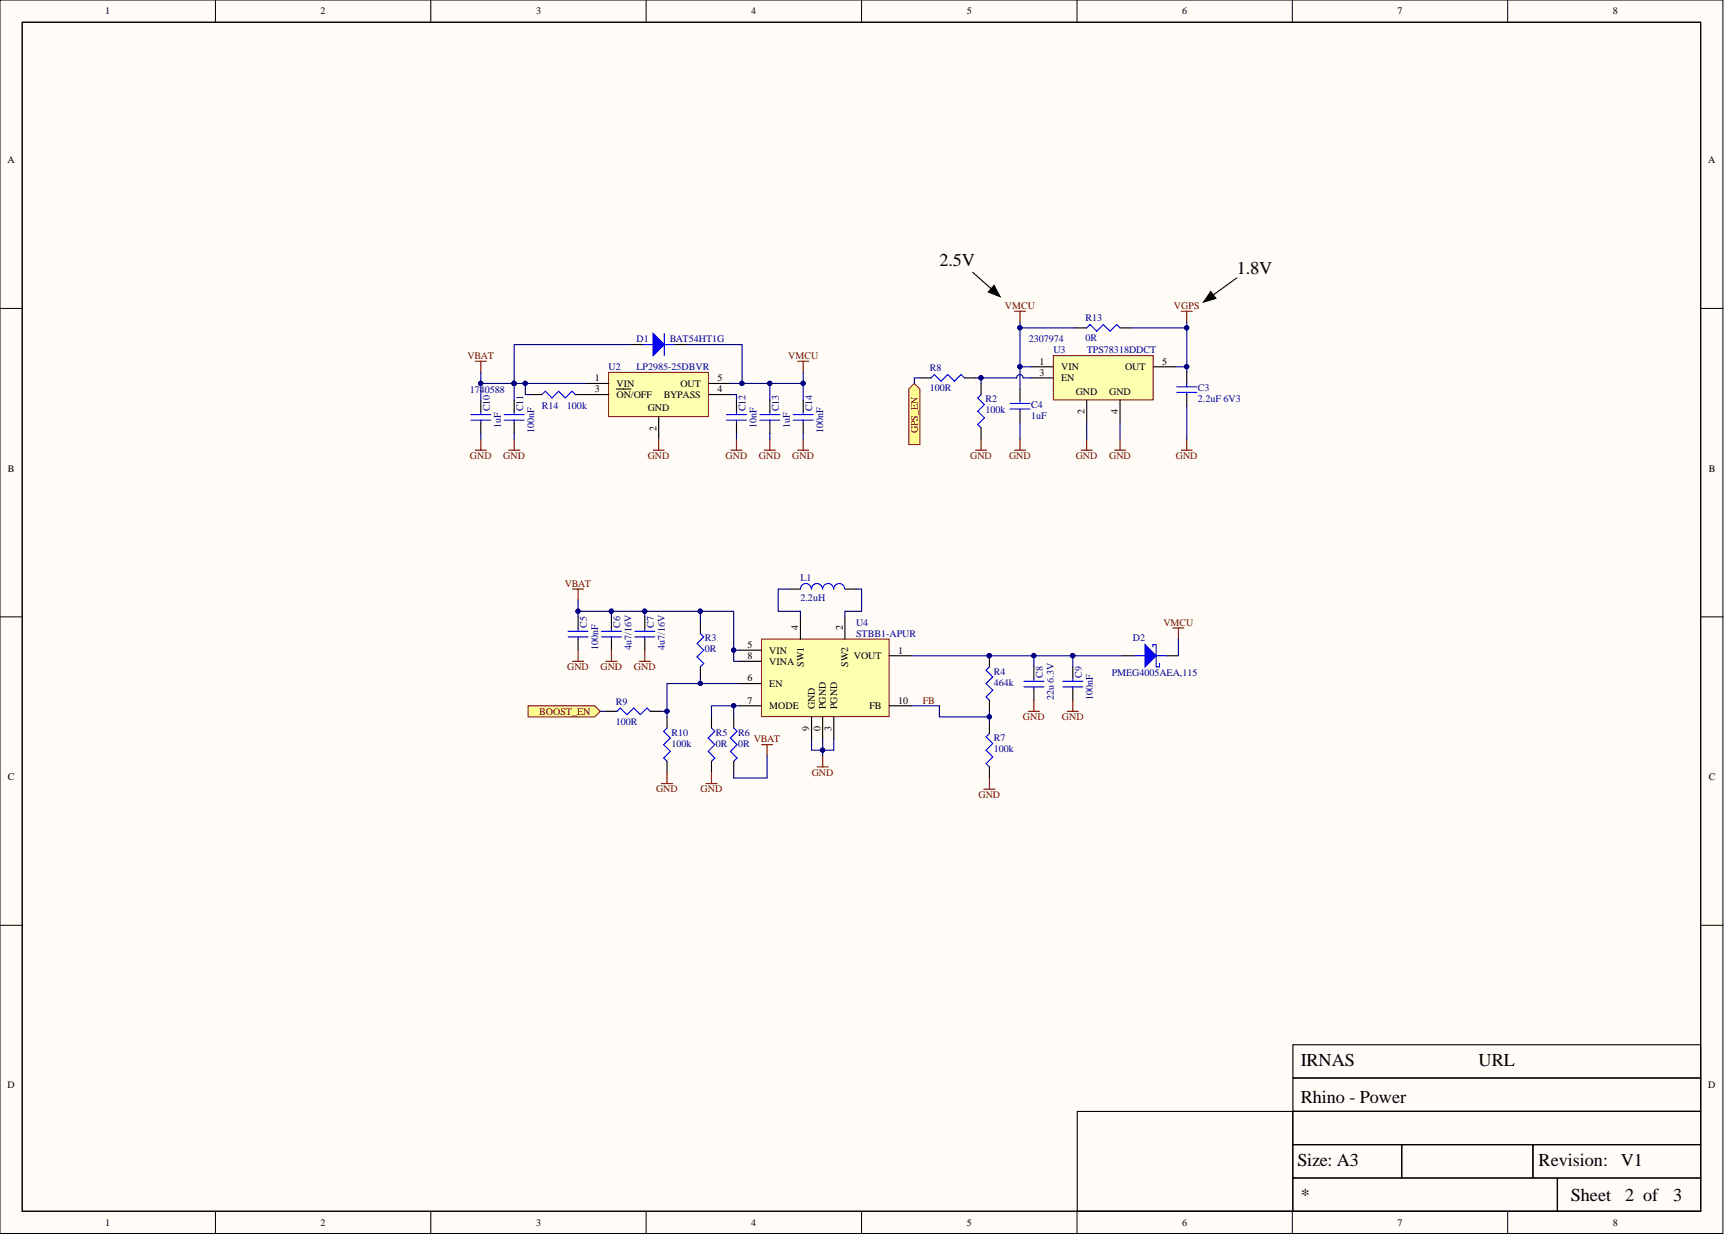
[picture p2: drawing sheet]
<svg xmlns="http://www.w3.org/2000/svg" width="393mm" height="282mm" viewBox="0 0 393 282" stroke-linecap="round" stroke-linejoin="round" font-family="sans-serif">
<defs><g id="words">
<g font-size="4.1">
<text x="214.2" y="60.6">2.5V</text>
<text x="282" y="62.5">1.8V</text>
<text x="296.6" y="243.2">IRNAS</text>
<text x="337.2" y="243.2">URL</text>
<text x="296.6" y="251.6">Rhino - Power</text>
<text x="295.8" y="266">Size: A3</text>
<text x="350.8" y="266">Revision:</text>
<text x="369.6" y="266">V1</text>
<text x="296.6" y="273.9">*</text>
<text x="358.2" y="273.9">Sheet</text>
<text x="370.6" y="273.9">2 of</text>
<text x="381.5" y="273.9">3</text>
</g>
<g font-size="2.3">
<text x="24" y="3.3">1</text>
<text x="73.1" y="3.3">2</text>
<text x="122.2" y="3.3">3</text>
<text x="171.3" y="3.3">4</text>
<text x="220.5" y="3.3">5</text>
<text x="269.6" y="3.3">6</text>
<text x="318.7" y="3.3">7</text>
<text x="367.8" y="3.3">8</text>
<text x="1.7" y="37.2">A</text>
<text x="389.5" y="37.2">A</text>
<text x="237" y="83.1">1</text>
<text x="265" y="83.1">5</text>
<text x="135.6" y="86.9">1</text>
<text x="135.6" y="89.5">3</text>
<text x="140.6" y="88.2">VIN</text>
<text x="155.1" y="88.2">OUT</text>
<text x="163.6" y="86.9">5</text>
<text x="163.6" y="89.5">4</text>
<text x="237" y="85.7">3</text>
<text x="242" y="84.4">VIN</text>
<text x="242" y="86.9">EN</text>
<text x="245.3" y="90">GND</text>
<text x="252.9" y="90">GND</text>
<text x="256.5" y="84.4">OUT</text>
<text x="140.6" y="90.7">ON/OFF</text>
<text x="147.7" y="93.8">GND</text>
<text x="151.4" y="90.7">BYPASS</text>
<text x="247.3" y="94.4" transform="rotate(-90 247.3 94.4)">2</text>
<text x="254.9" y="94.4" transform="rotate(-90 254.9 94.4)">4</text>
<text x="149.7" y="98.2" transform="rotate(-90 149.7 98.2)">2</text>
<text x="1.8" y="107.6">B</text>
<text x="389.6" y="107.6">B</text>
<text x="182" y="143.7" transform="rotate(-90 182 143.7)">4</text>
<text x="192.2" y="143.7" transform="rotate(-90 192.2 143.7)">2</text>
<text x="170.5" y="147.8">5</text>
<text x="175.4" y="149">VIN</text>
<text x="204.8" y="149">1</text>
<text x="170.5" y="155.4">6</text>
<text x="170.5" y="150.3">8</text>
<text x="175.4" y="151.6">VINA</text>
<text x="183.3" y="152.1" transform="rotate(-90 183.3 152.1)">SW1</text>
<text x="193.4" y="152.1" transform="rotate(-90 193.4 152.1)">SW2</text>
<text x="194.7" y="150.3">VOUT</text>
<text x="170.5" y="160.4">7</text>
<text x="175.4" y="156.6">EN</text>
<text x="175.4" y="161.7">MODE</text>
<text x="185.8" y="161.7" transform="rotate(-90 185.8 161.7)">GND</text>
<text x="188.3" y="161.7" transform="rotate(-90 188.3 161.7)">PGND</text>
<text x="190.9" y="161.7" transform="rotate(-90 190.9 161.7)">PGND</text>
<text x="198.2" y="161.7">FB</text>
<text x="204.8" y="160.4">10</text>
<text x="184.5" y="166.7" transform="rotate(-90 184.5 166.7)">9</text>
<text x="187.1" y="166.7" transform="rotate(-90 187.1 166.7)">0</text>
<text x="189.6" y="166.7" transform="rotate(-90 189.6 166.7)">3</text>
<text x="1.8" y="177.9">C</text>
<text x="389.6" y="177.9">C</text>
<text x="1.7" y="248.2">D</text>
<text x="389.5" y="248.2">D</text>
<text x="24" y="279.6">1</text>
<text x="73.1" y="279.6">2</text>
<text x="122.2" y="279.6">3</text>
<text x="171.3" y="279.6">4</text>
<text x="220.5" y="279.6">5</text>
<text x="269.6" y="279.6">6</text>
<text x="318.7" y="279.6">7</text>
<text x="367.8" y="279.6">8</text>
</g>
<g font-size="2.3" fill="#800000">
<text x="229.2" y="70.5">VMCU</text>
<text x="267.7" y="70.5">VGPS</text>
<text x="106.6" y="81.9">VBAT</text>
<text x="179.7" y="81.9">VMCU</text>
<text x="209.3" y="98.9" transform="rotate(-90 209.3 98.9)">GPS_EN</text>
<text x="107.1" y="104.7">GND</text>
<text x="114.7" y="104.7">GND</text>
<text x="147.7" y="104.7">GND</text>
<text x="165.4" y="104.7">GND</text>
<text x="173.1" y="104.7">GND</text>
<text x="180.7" y="104.7">GND</text>
<text x="221.2" y="104.7">GND</text>
<text x="230.1" y="104.7">GND</text>
<text x="245.3" y="104.7">GND</text>
<text x="252.9" y="104.7">GND</text>
<text x="268.1" y="104.7">GND</text>
<text x="128.8" y="133.8">VBAT</text>
<text x="265.3" y="142.7">VMCU</text>
<text x="129.3" y="152.8">GND</text>
<text x="136.9" y="152.8">GND</text>
<text x="144.5" y="152.8">GND</text>
<text x="210.4" y="160.4">FB</text>
<text x="122.9" y="163">BOOST_EN</text>
<text x="233.3" y="164.2">GND</text>
<text x="242.1" y="164.2">GND</text>
<text x="171.9" y="169.3">VBAT</text>
<text x="185.1" y="176.9">GND</text>
<text x="149.6" y="180.7">GND</text>
<text x="159.7" y="180.7">GND</text>
<text x="223.1" y="182">GND</text>
</g>
<g font-size="2.3" fill="#000080">
<text x="247.5" y="73.3">R13</text>
<text x="247.5" y="77.8">0R</text>
<text x="145.1" y="78.1">D1</text>
<text x="152.7" y="78.1">BAT54HT1G</text>
<text x="234.6" y="78.1">2307974</text>
<text x="240.2" y="80.6">U3</text>
<text x="247.8" y="80.6">TPS78318DDCT</text>
<text x="107.1" y="89.6">1740588</text>
<text x="138.8" y="84.4">U2</text>
<text x="145.1" y="84.4">LP2985-25DBVR</text>
<text x="212.1" y="84.7">R8</text>
<text x="212.1" y="89.2">100R</text>
<text x="273.1" y="89.2">C3</text>
<text x="111.7" y="93.8" transform="rotate(-90 111.7 93.8)">C10</text>
<text x="119.3" y="93.8" transform="rotate(-90 119.3 93.8)">C11</text>
<text x="123.6" y="93.3">R14</text>
<text x="129.3" y="93.3">100k</text>
<text x="170" y="93.8" transform="rotate(-90 170 93.8)">C12</text>
<text x="177.6" y="93.8" transform="rotate(-90 177.6 93.8)">C13</text>
<text x="185.2" y="93.8" transform="rotate(-90 185.2 93.8)">C14</text>
<text x="224.7" y="91.8">R2</text>
<text x="224.7" y="94.3">100k</text>
<text x="235.1" y="93">C4</text>
<text x="235.1" y="95.6">1uF</text>
<text x="273.1" y="91.8">2.2uF 6V3</text>
<text x="114.2" y="97.6" transform="rotate(-90 114.2 97.6)">1uF</text>
<text x="121.8" y="98.9" transform="rotate(-90 121.8 98.9)">100nF</text>
<text x="172.5" y="97.6" transform="rotate(-90 172.5 97.6)">10nF</text>
<text x="180.1" y="97.6" transform="rotate(-90 180.1 97.6)">1uF</text>
<text x="187.7" y="98.9" transform="rotate(-90 187.7 98.9)">100nF</text>
<text x="182.5" y="132.6">L1</text>
<text x="182.5" y="137.1">2.2uH</text>
<text x="133.8" y="143.2" transform="rotate(-90 133.8 143.2)">C5</text>
<text x="141.5" y="143.2" transform="rotate(-90 141.5 143.2)">C6</text>
<text x="149.1" y="143.2" transform="rotate(-90 149.1 143.2)">C7</text>
<text x="195.2" y="142.7">U4</text>
<text x="136.4" y="148.3" transform="rotate(-90 136.4 148.3)">100nF</text>
<text x="144" y="148.3" transform="rotate(-90 144 148.3)">4u7/16V</text>
<text x="151.6" y="148.3" transform="rotate(-90 151.6 148.3)">4u7/16V</text>
<text x="160.7" y="146.3">R3</text>
<text x="160.7" y="148.8">0R</text>
<text x="195.2" y="145.2">STBB1-APUR</text>
<text x="258.3" y="146.3">D2</text>
<text x="226.6" y="153.9">R4</text>
<text x="237.8" y="154.6" transform="rotate(-90 237.8 154.6)">C8</text>
<text x="246.7" y="154.6" transform="rotate(-90 246.7 154.6)">C9</text>
<text x="253.5" y="154.1">PMEG4005AEA,115</text>
<text x="140.4" y="160.7">R9</text>
<text x="226.6" y="156.4">464k</text>
<text x="240.3" y="159.7" transform="rotate(-90 240.3 159.7)">22u 6.3V</text>
<text x="249.2" y="159.7" transform="rotate(-90 249.2 159.7)">100nF</text>
<text x="140.4" y="165.3">100R</text>
<text x="153.1" y="167.8">R10</text>
<text x="163.3" y="167.8">R5</text>
<text x="168.3" y="167.8">R6</text>
<text x="153.1" y="170.3">100k</text>
<text x="163.3" y="170.3">0R</text>
<text x="168.3" y="170.3">0R</text>
<text x="226.6" y="169.1">R7</text>
<text x="226.6" y="171.6">100k</text>
</g>
</g></defs>
<g fill="#fffcf8" stroke="#000" stroke-width=".23">
<path d="M0 0h392.9v281.3h-392.9z"/>
<path d="M5.1 5.1h382.7v271.1h-382.7z"/>
</g>
<g fill="none" stroke="#000" stroke-width=".23">
<path d="M49.1 0v5.1M98.2 0v5.1M147.3 0v5.1M196.5 0v5.1M245.6 0v5.1M294.7 0v5.1M343.8 0v5.1M0 70.3h5.1M387.9 70.3h5M0 140.7h5.1M387.9 140.7h5M0 211h5.1"/>
<path d="M387.9 211h5M49.1 276.3v5M98.2 276.3v5M147.3 276.3v5M196.5 276.3v5M245.6 276.3v5M294.7 276.3v5M343.8 276.3v5"/>
</g>
<g fill="none" stroke="#000" stroke-width=".25">
<path d="M5.1 5.1h382.7v271.1h-382.7zM180 134.3h2.5M192.7 134.3h2.5M131.8 140.7v2.5M131.8 145.7v2.6M139.4 140.7v2.5M139.4 145.7v2.6M147 140.7v2.5M147 145.7v2.6M159.7 141.9v2.6M159.7 152.1v2.5M225.6 149.5v2.6"/>
<path d="M225.6 159.7v2.5M235.8 152.1v2.5M235.8 157.2v2.5M244.6 152.1v2.5M244.6 157.2v2.5M162.2 163.5v2.5M162.2 173.6v2.6M167.3 163.5v2.5M167.3 173.6v2.6M225.6 164.8v2.5M225.6 174.9v2.5M294.8 238.3h93v7.5h-93z"/>
<path d="M245.6 253.5h49.2v22.7h-49.2zM294.8 253.5h93v7.5h-93zM294.8 245.9h93v7.5h-93zM294.8 261.1h24.8v7.5h-24.8zM294.8 268.7h60.3v7.5h-60.3zM319.7 261.1h29.8v7.5h-29.8zM349.6 261.1h38.2v7.5h-38.2zM355.2 268.7h32.6v7.5h-32.6z"/>
</g>
<g fill="none" stroke="#800000" stroke-width=".25">
<path d="M130.6 134.3h2.5M131.8 134.3v2.6M130.6 150.8h2.5M131.8 148.3v2.5M138.2 150.8h2.5M139.4 148.3v2.5M145.8 150.8h2.5M147 148.3v2.5M235.8 159.7v2.5M244.6 159.7v2.5M267.4 143.2h2.6M268.7 143.2v2.5"/>
<path d="M161 178.7h2.5M162.2 176.2v2.5M173.6 169.8h2.6M174.9 169.8v2.6M186.3 174.9h2.6M187.6 172.4v2.5M224.3 180h2.6M225.6 177.4v2.6M234.5 162.2h2.5M243.4 162.2h2.5"/>
</g>
<g fill="none" stroke="#00f" stroke-width=".25">
<path d="M185 134.3a1.24 1.24 0 0 0-1.2-1.2 1.24 1.24 0 0 0-1.3 1.2M187.5 134.3a1.24 1.24 0 0 0-1.2-1.2 1.24 1.24 0 0 0-1.2 1.2M190.1 134.3a1.24 1.24 0 0 0-1.3-1.2 1.24 1.24 0 0 0-1.2 1.2M192.6 134.3a1.24 1.24 0 0 0-1.2-1.2 1.24 1.24 0 0 0-1.3 1.2M129.5 144h4.6M129.5 145.2h4.6M131.8 143.2v.8M131.8 145.2v.5M137.1 144h4.6M137.1 145.2h4.6M139.4 143.2v.8M139.4 145.2v.5"/>
<path d="M144.7 144h4.6M144.7 145.2h4.6M147 143.2v.8M147 145.2v.5M159.7 144.5l.8 .7-1.6 1.6 1.6 1.5-1.6 1.5 1.6 1.5-.8 .8M225.6 152.1l-.7 .7 1.5 1.6-1.5 1.5 1.5 1.5-1.5 1.5 .7 .8M233.5 155.4h4.5M233.5 156.6h4.5M235.8 154.6v.8M235.8 156.6v.6M242.3 155.4h4.6M242.3 156.6h4.6"/>
<path d="M244.6 154.6v.8M244.6 156.6v.6M162.2 166l.8 .8-1.5 1.5 1.5 1.5-1.5 1.5 1.5 1.6-.8 .7M167.3 166l.8 .8-1.6 1.5 1.6 1.5-1.6 1.5 1.6 1.6-.8 .7M225.6 167.3l-.7 .7 1.5 1.6-1.5 1.5 1.5 1.5-1.5 1.5 .7 .8"/>
</g>
<circle cx="225.6" cy="149.5" r=".48" fill="#000080" stroke="#000080" stroke-width=".23"/>
<path d="M138.8 84.9h22.8v10.1h-22.8z" fill="#ffffb0" stroke="#800000" stroke-width=".23"/>
<path d="M133.7 87.4h5.1M133.7 90h5.1M140.6 88.7h3.3M150.2 95.1v5M161.6 87.4h5.1M161.6 90h5.1" fill="none" stroke="#000" stroke-width=".25"/>
<path d="M108.4 82.4h2.5M109.6 82.4v2.5M148.9 102.7h2.6M150.2 100.1v2.6" fill="none" stroke="#800000" stroke-width=".25"/>
<path d="M240.2 81.1h22.8v10.1h-22.8z" fill="#ffffb0" stroke="#800000" stroke-width=".23"/>
<path d="M223.7 87.4v2.6M223.7 97.6v2.5M232.6 88.7v2.6M232.6 93.8v2.5M235.1 83.6h5.1M235.1 86.2h5.1M247.8 91.3v5M255.4 91.3v5M263 83.6h5.1M270.6 84.9v2.5M270.6 90v2.5" fill="none" stroke="#000" stroke-width=".25"/>
<path d="M223.7 90l-.7 .7 1.5 1.6-1.5 1.5 1.5 1.5-1.5 1.5 .7 .8M230.3 92h4.6M230.3 93.3h4.6M232.6 91.3v.7M232.6 93.3v.5M268.3 88.2h4.6M268.3 89.5h4.6M270.6 87.4v.8M270.6 89.5v.5" fill="none" stroke="#00f" stroke-width=".25"/>
<path d="M222.4 102.7h2.6M223.7 100.1v2.6M231.3 102.7h2.6M232.6 100.1v2.6M246.5 102.7h2.6M247.8 100.1v2.6M254.1 102.7h2.6M255.4 100.1v2.6M269.3 102.7h2.6M270.6 100.1v2.6" fill="none" stroke="#800000" stroke-width=".25"/>
<path d="M173.6 145.7h29.1v17.7h-29.1z" fill="#ffffb0" stroke="#800000" stroke-width=".23"/>
<path d="M168.6 148.3h5M168.6 155.9h5M168.6 150.8h5M182.5 140.7v5M192.7 140.7v5M202.8 149.5h5.1M168.6 161h5M185.1 163.5v5.1M187.6 163.5v5.1M190.1 163.5v5.1M202.8 161h5.1" fill="none" stroke="#000" stroke-width=".25"/>
<path d="M207.2 88.7l1.3-1.3 1.3 1.3v12.7h-2.6z" fill-rule="evenodd" fill="#ffff80" stroke="#800000" stroke-width=".23"/>
<path d="M148.9 76l2.6 2.6-2.6 2.5z" fill="#00f"/>
<g fill="none" stroke="#00f" stroke-width=".25">
<path d="M146.4 78.6h2.5M148.9 76l2.6 2.6-2.6 2.5zM151.5 76v5.1M151.5 78.6h2.5M107.4 94.5h4.5M107.4 95.8h4.5M109.6 93.8v.7M109.6 95.8v.5M115 94.5h4.5M115 95.8h4.5M117.2 93.8v.7M117.2 95.8v.5"/>
<path d="M165.7 94.5h4.5M165.7 95.8h4.5M167.9 93.8v.7M167.9 95.8v.5M173.3 94.5h4.5M173.3 95.8h4.5M175.5 93.8v.7M175.5 95.8v.5M180.9 94.5h4.5M180.9 95.8h4.5M183.2 93.8v.7M183.2 95.8v.5"/>
<path d="M140.7 162.2l.8-.7 1.5 1.5 1.5-1.5 1.5 1.5 1.5-1.5 .8 .7M152.1 166l-.8 .8 1.6 1.5-1.6 1.5 1.6 1.5-1.6 1.6 .8 .7"/>
</g>
<g fill="none" stroke="#000" stroke-width=".25">
<path d="M143.9 78.6h2.5M154 78.6h2.5M109.6 91.3v2.5M109.6 96.3v2.6M117.2 91.3v2.5M117.2 96.3v2.6M167.9 91.3v2.5M167.9 96.3v2.6M175.5 91.3v2.5M175.5 96.3v2.6M183.2 91.3v2.5M183.2 96.3v2.6"/>
<path d="M138.2 162.2h2.5M148.3 162.2h2.5M152.1 163.5v2.5M152.1 173.6v2.6"/>
</g>
<path d="M108.4 102.7h2.5M109.6 100.1v2.6M116 102.7h2.5M117.2 100.1v2.6M166.7 102.7h2.5M167.9 100.1v2.6M174.3 102.7h2.5M175.5 100.1v2.6M181.9 102.7h2.5M183.2 100.1v2.6M150.8 178.7h2.6M152.1 176.2v2.5" fill="none" stroke="#800000" stroke-width=".25"/>
<path d="M120.4 161h15.2l1.3 1.2-1.3 1.3h-15.2z" fill-rule="evenodd" fill="#ffff80" stroke="#800000" stroke-width=".23"/>
<path d="M247.8 74.8l.8-.8 1.5 1.5 1.5-1.5 1.5 1.5 1.5-1.5 .8 .8M123.6 90l.7-.8 1.6 1.5 1.5-1.5 1.5 1.5 1.5-1.5 .8 .8M212.3 86.2l.8-.8 1.5 1.5 1.5-1.5 1.5 1.5 1.5-1.5 .8 .8" fill="none" stroke="#00f" stroke-width=".25"/>
<path d="M245.3 74.8h2.5M255.4 74.8h2.5M121 90h2.6M131.2 90h2.5M209.8 86.2h2.5M219.9 86.2h2.5" fill="none" stroke="#000" stroke-width=".25"/>
<path d="M231.3 71h2.6M232.6 71v2.5M269.3 71h2.6M270.6 71v2.5M181.9 82.4h2.5M183.2 82.4v2.5" fill="none" stroke="#800000" stroke-width=".25"/>
<path d="M261.1 147l2.5 2.5-2.5 2.6z" fill="#00f"/>
<path d="M258.6 149.5h2.5M261.1 147l2.5 2.5-2.5 2.6zM262.9 147.5v-.5h.7v5.1h.8v-.8M263.6 149.5h2.6" fill="none" stroke="#00f" stroke-width=".25"/>
<path d="M221.8 62.1l5.7 5.1M282 63.4l-7 5M256 149.5h2.6M266.2 149.5h2.5" fill="none" stroke="#000" stroke-width=".25"/>
<g fill="none" stroke="#000080" stroke-width=".25">
<path d="M143.9 78.6h-26.7v8.8M156.5 78.6h12.7v8.8M232.6 73.5v10.1h2.5M232.6 74.8h12.7M257.9 74.8h12.7M270.6 73.5v10.1h-2.5M109.6 84.9v2.5M109.6 98.9v1.2M117.2 87.4h-7.6v3.9M117.2 87.4h16.5M117.2 87.4v3.9M117.2 98.9v1.2"/>
<path d="M119.8 87.4v2.6h1.2M166.7 90h1.2v1.3M167.9 98.9v1.2M175.5 87.4v3.9M175.5 98.9v1.2M183.2 84.9v2.5h-16.5M183.2 87.4v3.9M183.2 98.9v1.2M209.8 86.2h-1.3v1.2M222.4 86.2h1.3M232.6 83.6v5.1M232.6 96.3v3.8"/>
<path d="M233.3 86.2a.74 .74 0 0 0-.7-.8 .74 .74 0 0 0-.8 .8h-8.1v1.2M233.3 86.2h1.8M247.8 96.3v3.8M255.4 96.3v3.8M270.6 83.6v1.3M270.6 92.5v7.6M131.8 136.9v3.8M131.8 139.4h7.6M147 139.4v1.3M159.7 139.4v2.5M180 134.3h-2.6v5.1h5.1v1.3M195.2 134.3h1.3v5.1h-3.8v1.3"/>
<path d="M139.4 140.7v-1.3h27.9v8.9h1.3M159.7 154.6v1.3h8.9M159.7 155.9h-7.6v6.3M167.3 148.3v2.5h1.3M207.9 149.5h36.7M235.8 149.5v2.6M244.6 149.5v2.6M244.6 149.5h11.4M268.7 145.7v3.8M136.9 162.2h1.3M150.8 162.2h1.3v1.3M167.3 161h-5.1v2.5"/>
<path d="M168.6 161h-1.3v2.5M174.9 172.4v5h-7.6v-1.2M185.1 168.6v2.5h2.5v1.3M187.6 168.6v2.5h2.5v-2.5M207.9 161h6.3v2.5h11.4M225.6 162.2v2.6"/>
</g>
<g fill="#000080" stroke="#000080" stroke-width=".23">
<circle cx="167.3" cy="148.3" r=".48"/>
<circle cx="187.6" cy="171.1" r=".48"/>
<circle cx="147" cy="139.4" r=".48"/>
<circle cx="225.6" cy="163.5" r=".48"/>
<circle cx="235.7" cy="149.5" r=".48"/>
<circle cx="244.6" cy="149.5" r=".48"/>
<circle cx="139.4" cy="139.4" r=".48"/>
<circle cx="131.8" cy="139.4" r=".48"/>
<circle cx="159.7" cy="155.9" r=".48"/>
<circle cx="159.7" cy="139.4" r=".48"/>
<circle cx="232.6" cy="83.6" r=".48"/>
<circle cx="270.6" cy="83.6" r=".48"/>
<circle cx="169.2" cy="87.4" r=".48"/>
<circle cx="117.2" cy="87.4" r=".48"/>
<circle cx="175.5" cy="87.4" r=".48"/>
<circle cx="183.1" cy="87.4" r=".48"/>
<circle cx="109.6" cy="87.4" r=".48"/>
<circle cx="167.3" cy="160.9" r=".48"/>
<circle cx="152.1" cy="162.2" r=".48"/>
<circle cx="223.7" cy="86.2" r=".48"/>
<circle cx="232.6" cy="74.8" r=".48"/>
<circle cx="270.6" cy="74.8" r=".48"/>
<circle cx="119.8" cy="87.4" r=".48"/>
<circle cx="225.6" cy="149.5" r=".48"/>
</g>
<path d="M226.7 65.1l1.4 2.6-2.8-1.1zM276.1 66.4l1.2 1.7-2.9 .8z" fill="#000"/>
<path d="M226.7 65.1l1.4 2.6-2.8-1.1zM276.1 66.4l1.2 1.7-2.9 .8z" fill="none" stroke="#000" stroke-width=".23"/>
<use href="#words"/>
</svg>
